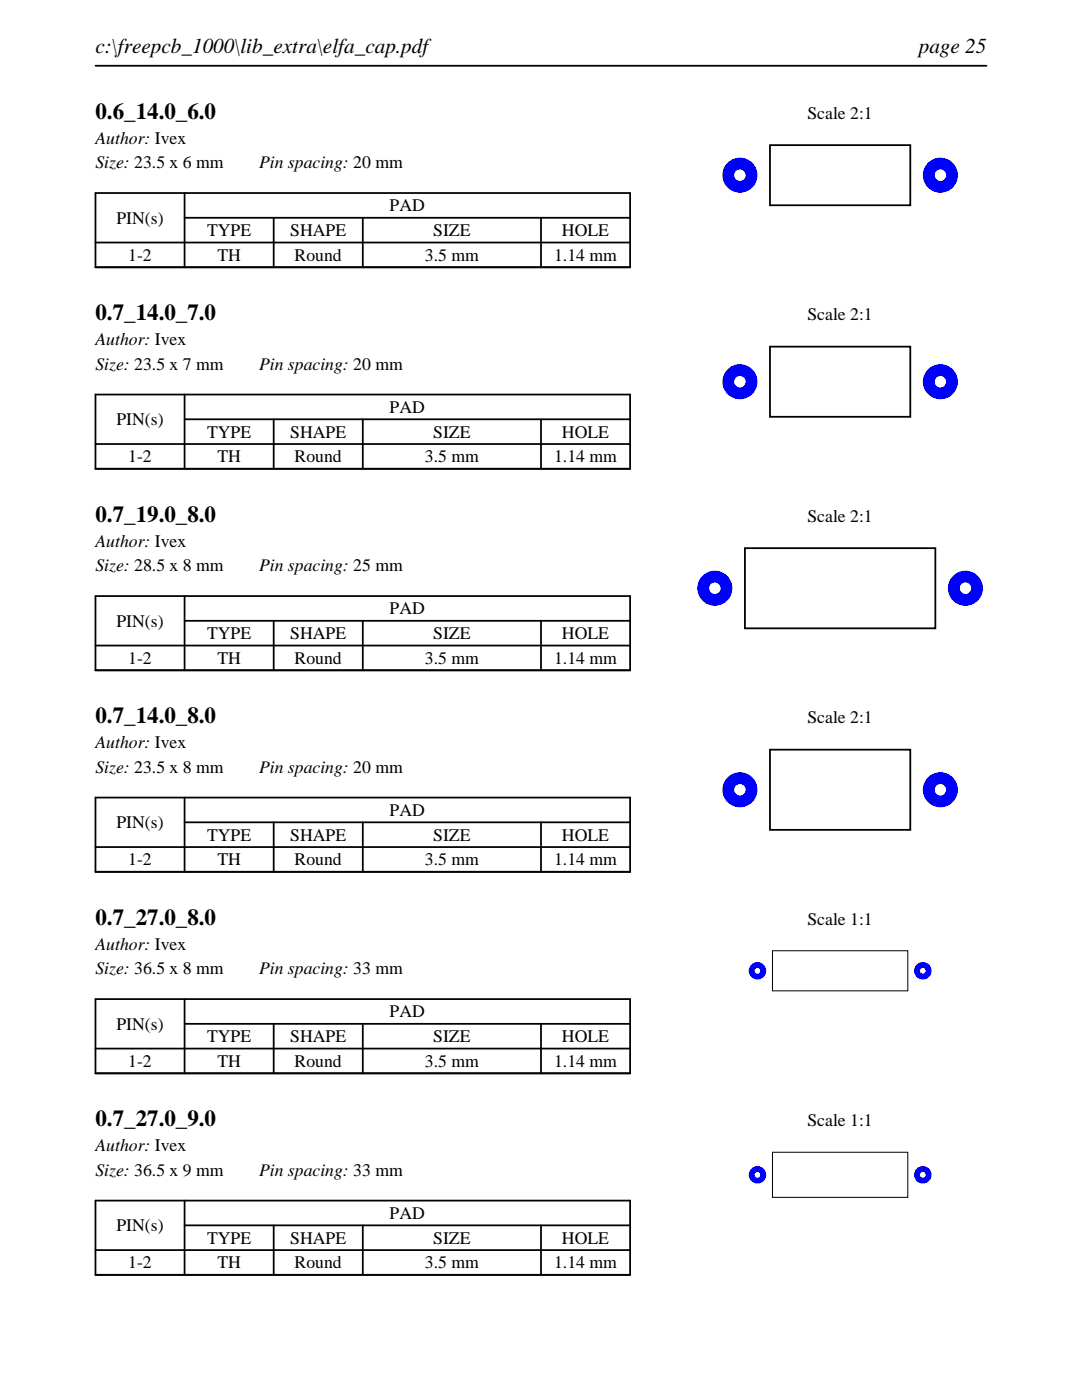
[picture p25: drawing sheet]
<svg xmlns="http://www.w3.org/2000/svg" width="216mm" height="279mm" viewBox="0 0 216 279" stroke-linecap="round" stroke-linejoin="round" font-family="sans-serif">
<defs><g id="words">
<g font-size="4.6">
<text x="19" y="23.7">0.6_14.0_6.0</text>
<text x="19" y="63.9">0.7_14.0_7.0</text>
<text x="19" y="104.1">0.7_19.0_8.0</text>
<text x="19" y="144.4">0.7_14.0_8.0</text>
<text x="19" y="184.6">0.7_27.0_8.0</text>
<text x="19" y="224.8">0.7_27.0_9.0</text>
</g>
<g font-size="4.2">
<text x="19" y="10.6">c:\freepcb_1000\lib_extra\elfa_cap.pdf</text>
<text x="183.3" y="10.6">page 25</text>
</g>
<g font-size="3.5">
<text x="161.1" y="23.7">Scale 2:1</text>
<text x="19" y="28.6">Author: Ivex</text>
<text x="19" y="33.6">Size: 23.5 x 6 mm</text>
<text x="51.7" y="33.6">Pin spacing: 20 mm</text>
<text x="23.2" y="44.6">PIN(s)</text>
<text x="41.3" y="47.1">TYPE</text>
<text x="57.9" y="47.1">SHAPE</text>
<text x="77.8" y="42.2">PAD</text>
<text x="86.4" y="47.1">SIZE</text>
<text x="112.1" y="47.1">HOLE</text>
<text x="25.6" y="52.1">1-2</text>
<text x="43.4" y="52.1">TH</text>
<text x="58.8" y="52.1">Round</text>
<text x="84.8" y="52.1">3.5 mm</text>
<text x="110.6" y="52.1">1.14 mm</text>
<text x="161.1" y="63.9">Scale 2:1</text>
<text x="19" y="68.9">Author: Ivex</text>
<text x="19" y="73.8">Size: 23.5 x 7 mm</text>
<text x="51.7" y="73.8">Pin spacing: 20 mm</text>
<text x="77.8" y="82.4">PAD</text>
<text x="23.2" y="84.8">PIN(s)</text>
<text x="41.3" y="87.3">TYPE</text>
<text x="57.9" y="87.3">SHAPE</text>
<text x="86.4" y="87.3">SIZE</text>
<text x="112.1" y="87.3">HOLE</text>
<text x="25.6" y="92.3">1-2</text>
<text x="43.4" y="92.3">TH</text>
<text x="58.8" y="92.3">Round</text>
<text x="84.8" y="92.3">3.5 mm</text>
<text x="110.6" y="92.3">1.14 mm</text>
<text x="161.1" y="104.1">Scale 2:1</text>
<text x="19" y="109.1">Author: Ivex</text>
<text x="19" y="114">Size: 28.5 x 8 mm</text>
<text x="51.7" y="114">Pin spacing: 25 mm</text>
<text x="23.2" y="125.1">PIN(s)</text>
<text x="77.8" y="122.6">PAD</text>
<text x="41.3" y="127.6">TYPE</text>
<text x="57.9" y="127.6">SHAPE</text>
<text x="86.4" y="127.6">SIZE</text>
<text x="112.1" y="127.6">HOLE</text>
<text x="25.6" y="132.5">1-2</text>
<text x="43.4" y="132.5">TH</text>
<text x="58.8" y="132.5">Round</text>
<text x="84.8" y="132.5">3.5 mm</text>
<text x="110.6" y="132.5">1.14 mm</text>
<text x="19" y="149.3">Author: Ivex</text>
<text x="161.1" y="144.4">Scale 2:1</text>
<text x="19" y="154.2">Size: 23.5 x 8 mm</text>
<text x="51.7" y="154.2">Pin spacing: 20 mm</text>
<text x="23.2" y="165.3">PIN(s)</text>
<text x="41.3" y="167.8">TYPE</text>
<text x="57.9" y="167.8">SHAPE</text>
<text x="77.8" y="162.8">PAD</text>
<text x="86.4" y="167.8">SIZE</text>
<text x="112.1" y="167.8">HOLE</text>
<text x="25.6" y="172.7">1-2</text>
<text x="43.4" y="172.7">TH</text>
<text x="58.8" y="172.7">Round</text>
<text x="84.8" y="172.7">3.5 mm</text>
<text x="110.6" y="172.7">1.14 mm</text>
<text x="161.1" y="184.6">Scale 1:1</text>
<text x="19" y="189.5">Author: Ivex</text>
<text x="19" y="194.5">Size: 36.5 x 8 mm</text>
<text x="51.7" y="194.5">Pin spacing: 33 mm</text>
<text x="77.8" y="203.1">PAD</text>
<text x="23.2" y="205.5">PIN(s)</text>
<text x="41.3" y="208">TYPE</text>
<text x="57.9" y="208">SHAPE</text>
<text x="86.4" y="208">SIZE</text>
<text x="112.1" y="208">HOLE</text>
<text x="25.6" y="212.9">1-2</text>
<text x="43.4" y="212.9">TH</text>
<text x="58.8" y="212.9">Round</text>
<text x="84.8" y="212.9">3.5 mm</text>
<text x="110.6" y="212.9">1.14 mm</text>
<text x="161.1" y="224.8">Scale 1:1</text>
<text x="19" y="229.7">Author: Ivex</text>
<text x="19" y="234.7">Size: 36.5 x 9 mm</text>
<text x="51.7" y="234.7">Pin spacing: 33 mm</text>
<text x="23.2" y="245.7">PIN(s)</text>
<text x="77.8" y="243.3">PAD</text>
<text x="41.3" y="248.2">TYPE</text>
<text x="57.9" y="248.2">SHAPE</text>
<text x="86.4" y="248.2">SIZE</text>
<text x="112.1" y="248.2">HOLE</text>
<text x="25.6" y="253.2">1-2</text>
<text x="43.4" y="253.2">TH</text>
<text x="58.8" y="253.2">Round</text>
<text x="84.8" y="253.2">3.5 mm</text>
<text x="110.6" y="253.2">1.14 mm</text>
</g>
</g></defs>
<path d="M19 13.1h177.8M19 38.5h106.7v14.8h-106.7zM36.8 38.5v14.8M19 48.4h106.7M36.8 43.5h88.9M54.6 43.5v9.8M72.4 43.5v9.8M107.9 43.5v9.8" fill="none" stroke="#000" stroke-width=".35"/>
<path d="M153.6 29h28v12h-28z" fill="none" stroke="#000" stroke-width=".36"/>
<g fill="#00f">
<path d="M144.1 35a3.5 3.5 0 0 0 7 0 3.5 3.5 0 0 0-7 0zM146.5 35a1.15 1.15 0 0 1 2.3 0 1.15 1.15 0 0 1-2.3 0z"/>
<path d="M184.1 35a3.5 3.5 0 0 0 7 0 3.5 3.5 0 0 0-7 0zM186.5 35a1.15 1.15 0 0 1 2.3 0 1.15 1.15 0 0 1-2.3 0z"/>
</g>
<path d="M19 78.7h106.7v14.9h-106.7zM36.8 78.7v14.9M19 88.6h106.7M36.8 83.7h88.9M54.6 83.7v9.9M72.4 83.7v9.9M107.9 83.7v9.9" fill="none" stroke="#000" stroke-width=".35"/>
<path d="M153.6 69.2h28v14h-28z" fill="none" stroke="#000" stroke-width=".36"/>
<g fill="#00f">
<path d="M144.1 76.2a3.5 3.5 0 0 0 7 0 3.5 3.5 0 0 0-7 0zM146.5 76.2a1.15 1.15 0 0 1 2.3 0 1.15 1.15 0 0 1-2.3 0z"/>
<path d="M184.1 76.2a3.5 3.5 0 0 0 7 0 3.5 3.5 0 0 0-7 0zM186.5 76.2a1.15 1.15 0 0 1 2.3 0 1.15 1.15 0 0 1-2.3 0z"/>
</g>
<path d="M19 119h106.7v14.8h-106.7zM36.8 119v14.8M19 128.8h106.7M36.8 123.9h88.9M54.6 123.9v9.9M72.4 123.9v9.9M107.9 123.9v9.9" fill="none" stroke="#000" stroke-width=".35"/>
<path d="M148.6 109.4h38v16h-38z" fill="none" stroke="#000" stroke-width=".36"/>
<g fill="#00f">
<path d="M139.1 117.4a3.5 3.5 0 0 0 7 0 3.5 3.5 0 0 0-7 0zM141.5 117.4a1.15 1.15 0 0 1 2.3 0 1.15 1.15 0 0 1-2.3 0z"/>
<path d="M189.1 117.4a3.5 3.5 0 0 0 7 0 3.5 3.5 0 0 0-7 0zM191.5 117.4a1.15 1.15 0 0 1 2.3 0 1.15 1.15 0 0 1-2.3 0z"/>
</g>
<path d="M19 159.2h106.7v14.8h-106.7zM36.8 159.2v14.8M19 169.1h106.7M36.8 164.1h88.9M54.6 164.1v9.9M72.4 164.1v9.9M107.9 164.1v9.9" fill="none" stroke="#000" stroke-width=".35"/>
<path d="M153.6 149.6h28v16h-28z" fill="none" stroke="#000" stroke-width=".36"/>
<g fill="#00f">
<path d="M144.1 157.6a3.5 3.5 0 0 0 7 0 3.5 3.5 0 0 0-7 0zM146.5 157.6a1.15 1.15 0 0 1 2.3 0 1.15 1.15 0 0 1-2.3 0z"/>
<path d="M184.1 157.6a3.5 3.5 0 0 0 7 0 3.5 3.5 0 0 0-7 0zM186.5 157.6a1.15 1.15 0 0 1 2.3 0 1.15 1.15 0 0 1-2.3 0z"/>
</g>
<path d="M19 199.4h106.7v14.8h-106.7zM36.8 199.4v14.8M19 209.3h106.7M36.8 204.3h88.9M54.6 204.3v9.9M72.4 204.3v9.9M107.9 204.3v9.9" fill="none" stroke="#000" stroke-width=".35"/>
<path d="M154.1 189.7h27v8h-27z" fill="none" stroke="#000" stroke-width=".2"/>
<g fill="#00f">
<path d="M149.4 193.7a1.75 1.75 0 0 0 3.5 0 1.75 1.75 0 0 0-3.5 0zM150.6 193.7a.57 .57 0 0 1 1.1 0 .57 .57 0 0 1-1.1 0z"/>
<path d="M182.4 193.7a1.75 1.75 0 0 0 3.5 0 1.75 1.75 0 0 0-3.5 0zM183.6 193.7a.57 .57 0 0 1 1.1 0 .57 .57 0 0 1-1.1 0z"/>
</g>
<path d="M19 239.6h106.7v14.8h-106.7zM36.8 239.6v14.8M19 249.5h106.7M36.8 244.5h88.9M54.6 244.5v9.9M72.4 244.5v9.9M107.9 244.5v9.9" fill="none" stroke="#000" stroke-width=".35"/>
<path d="M154.1 230h27v9h-27z" fill="none" stroke="#000" stroke-width=".2"/>
<g fill="#00f">
<path d="M149.4 234.5a1.75 1.75 0 0 0 3.5 0 1.75 1.75 0 0 0-3.5 0zM150.6 234.5a.57 .57 0 0 1 1.1 0 .57 .57 0 0 1-1.1 0z"/>
<path d="M182.4 234.5a1.75 1.75 0 0 0 3.5 0 1.75 1.75 0 0 0-3.5 0zM183.6 234.5a.57 .57 0 0 1 1.1 0 .57 .57 0 0 1-1.1 0z"/>
</g>
<use href="#words"/>
</svg>
